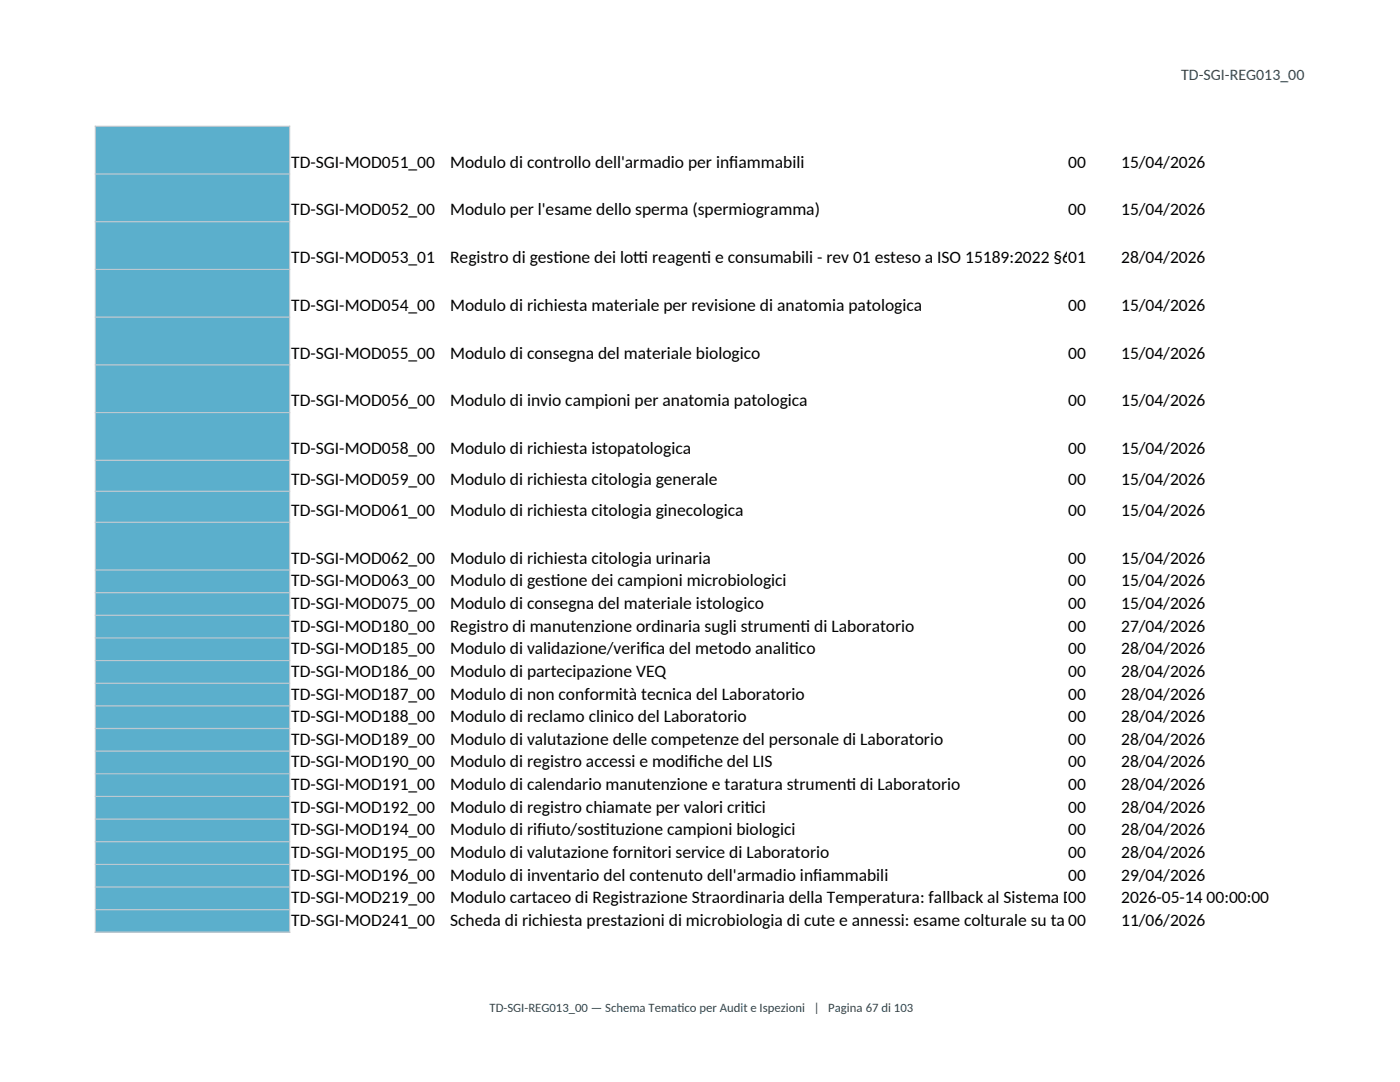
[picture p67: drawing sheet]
<svg xmlns="http://www.w3.org/2000/svg" width="279mm" height="216mm" viewBox="0 0 279 216" stroke-linecap="round" stroke-linejoin="round" font-family="sans-serif">
<defs><g id="words">
<g font-size="3.5">
<text x="58.1" y="33.5">TD-SGI-MOD051_00</text>
<text x="89.8" y="33.5">Modulo di controllo dell'armadio per inf</text>
<text x="145.5" y="33.5">iammabili</text>
<text x="213.2" y="33.5">00</text>
<text x="223.7" y="33.5">15/04/2026</text>
<text x="58.1" y="43">TD-SGI-MOD052_00</text>
<text x="89.8" y="43">Modulo per l'esame dello sperma (spermiogramma)</text>
<text x="213.2" y="43">00</text>
<text x="223.7" y="43">15/04/2026</text>
<text x="58.1" y="52.5">TD-SGI-MOD053_01</text>
<text x="89.8" y="52.5">Registro di gest</text>
<text x="110.4" y="52.5">ione dei lot</text>
<text x="126.4" y="52.5">t</text>
<text x="126.4" y="52.5">i reagent</text>
<text x="140" y="52.5">i e consumabili - rev 01 esteso a ISO 15189:2022 §601</text>
<text x="223.7" y="52.5">28/04/2026</text>
<text x="58.1" y="62">TD-SGI-MOD054_00</text>
<text x="89.8" y="62">Modulo di richiesta materiale per revisione di anatomia patologica</text>
<text x="213.2" y="62">00</text>
<text x="223.7" y="62">15/04/2026</text>
<text x="58.1" y="71.6">TD-SGI-MOD055_00</text>
<text x="89.8" y="71.6">Modulo di consegna del materiale biologico</text>
<text x="213.2" y="71.6">00</text>
<text x="223.7" y="71.6">15/04/2026</text>
<text x="58.1" y="81.1">TD-SGI-MOD056_00</text>
<text x="89.8" y="81.1">Modulo di invio campioni per anatomia patologica</text>
<text x="213.2" y="81.1">00</text>
<text x="223.7" y="81.1">15/04/2026</text>
<text x="58.1" y="90.6">TD-SGI-MOD058_00</text>
<text x="89.8" y="90.6">Modulo di richiesta istopatologica</text>
<text x="213.2" y="90.6">00</text>
<text x="223.7" y="90.6">15/04/2026</text>
<text x="58.1" y="96.8">TD-SGI-MOD059_00</text>
<text x="89.8" y="96.8">Modulo di richiesta citologia generale</text>
<text x="213.2" y="96.8">00</text>
<text x="223.7" y="96.8">15/04/2026</text>
<text x="58.1" y="103">TD-SGI-MOD061_00</text>
<text x="89.8" y="103">Modulo di richiesta citologia ginecologica</text>
<text x="213.2" y="103">00</text>
<text x="223.7" y="103">15/04/2026</text>
<text x="58.1" y="112.5">TD-SGI-MOD062_00</text>
<text x="89.8" y="112.5">Modulo di richiesta citologia urinaria</text>
<text x="213.2" y="112.5">00</text>
<text x="223.7" y="112.5">15/04/2026</text>
<text x="58.1" y="117">TD-SGI-MOD063_00</text>
<text x="89.8" y="117">Modulo di gest</text>
<text x="109.9" y="117">ione dei campioni microbiologici</text>
<text x="213.2" y="117">00</text>
<text x="223.7" y="117">15/04/2026</text>
<text x="58.1" y="121.5">TD-SGI-MOD075_00</text>
<text x="89.8" y="121.5">Modulo di consegna del materiale istologico</text>
<text x="213.2" y="121.5">00</text>
<text x="223.7" y="121.5">15/04/2026</text>
<text x="58.1" y="126">TD-SGI-MOD180_00</text>
<text x="58.1" y="130.6">TD-SGI-MOD185_00</text>
<text x="89.8" y="126">Registro di manutenzione ordinaria sugli strument</text>
<text x="89.8" y="130.6">Modulo di validazione/verif</text>
<text x="127.8" y="130.6">ica del metodo analit</text>
<text x="157.5" y="130.6">ico</text>
<text x="159.8" y="126">i di Laboratorio</text>
<text x="213.2" y="126">00</text>
<text x="213.2" y="130.6">00</text>
<text x="223.7" y="126">27/04/2026</text>
<text x="223.7" y="130.6">28/04/2026</text>
<text x="58.1" y="135.1">TD-SGI-MOD186_00</text>
<text x="89.8" y="135.1">Modulo di partecipazione VEQ</text>
<text x="213.2" y="135.1">00</text>
<text x="223.7" y="135.1">28/04/2026</text>
<text x="58.1" y="139.6">TD-SGI-MOD187_00</text>
<text x="89.8" y="139.6">Modulo di non conformità tecnica del Laboratorio</text>
<text x="213.2" y="139.6">00</text>
<text x="223.7" y="139.6">28/04/2026</text>
<text x="58.1" y="144.1">TD-SGI-MOD188_00</text>
<text x="58.1" y="148.6">TD-SGI-MOD189_00</text>
<text x="89.8" y="144.1">Modulo di reclamo clinico del Laboratorio</text>
<text x="89.8" y="148.6">Modulo di valutazione delle competenze del personale di Laboratorio</text>
<text x="213.2" y="144.1">00</text>
<text x="213.2" y="148.6">00</text>
<text x="223.7" y="144.1">28/04/2026</text>
<text x="223.7" y="148.6">28/04/2026</text>
<text x="58.1" y="153.1">TD-SGI-MOD190_00</text>
<text x="89.8" y="153.1">Modulo di registro accessi e modif</text>
<text x="137.4" y="153.1">iche del LIS</text>
<text x="213.2" y="153.1">00</text>
<text x="223.7" y="153.1">28/04/2026</text>
<text x="58.1" y="157.7">TD-SGI-MOD191_00</text>
<text x="89.8" y="157.7">Modulo di calendario manutenzione e taratura strument</text>
<text x="168.9" y="157.7">i di Laboratorio</text>
<text x="213.2" y="157.7">00</text>
<text x="223.7" y="157.7">28/04/2026</text>
<text x="58.1" y="162.2">TD-SGI-MOD192_00</text>
<text x="58.1" y="166.7">TD-SGI-MOD194_00</text>
<text x="89.8" y="162.2">Modulo di registro chiamate per valori crit</text>
<text x="89.8" y="166.7">Modulo di rif</text>
<text x="107.2" y="166.7">iuto/sost</text>
<text x="119.8" y="166.7">ituzione campioni biologici</text>
<text x="148.6" y="162.2">ici</text>
<text x="213.2" y="162.2">00</text>
<text x="213.2" y="166.7">00</text>
<text x="223.7" y="162.2">28/04/2026</text>
<text x="223.7" y="166.7">28/04/2026</text>
<text x="58.1" y="171.2">TD-SGI-MOD195_00</text>
<text x="89.8" y="171.2">Modulo di valutazione fornitori service di Laboratorio</text>
<text x="213.2" y="171.2">00</text>
<text x="223.7" y="171.2">28/04/2026</text>
<text x="58.1" y="175.7">TD-SGI-MOD196_00</text>
<text x="89.8" y="175.7">Modulo di inventario del contenuto dell'armadio inf</text>
<text x="162.3" y="175.7">iammabili</text>
<text x="213.2" y="175.7">00</text>
<text x="223.7" y="175.7">29/04/2026</text>
<text x="58.1" y="180.3">TD-SGI-MOD219_00</text>
<text x="58.1" y="184.8">TD-SGI-MOD241_00</text>
<text x="89.8" y="180.3">Modulo cartaceo di Registrazione Straordinaria della Temperatura: fallback al Sistema Di</text>
<text x="89.8" y="184.8">Scheda di richiesta prestazioni di microbiologia di cute e annessi: esame colturale su ta 00</text>
<text x="213.2" y="180.3">00</text>
<text x="223.7" y="180.3">2026-05-14 00:00:00</text>
<text x="223.7" y="184.8">11/06/2026</text>
</g>
<text font-size="3.2" fill="#1b505f" x="235.7" y="15.9">TD-SGI-REG013_00</text>
<g font-size="2.5" fill="#1b505f">
<text x="97.7" y="201.9">TD-SGI-REG013_00 — Schema Temat</text>
<text x="135.2" y="201.9">ico per Audit e Ispezioni | Pagina 67 di 103</text>
</g>
</g></defs>
<path d="M19 25.2h38.8v160.8h-38.8z" fill-rule="evenodd" fill="#5bafcc"/>
<g fill="none" stroke="#bfc9d1" stroke-width=".24">
<path d="M18.9 25.2h39M18.9 34.7h39M19 25.1v161M57.8 25.1v161M18.9 44.2h39M18.9 53.8h39M18.9 63.3h39M18.9 72.8h39M18.9 82.3h39M18.9 91.9h39M18.9 98h39M18.9 104.2h39"/>
<path d="M18.9 113.7h39M18.9 118.3h39M18.9 122.8h39M18.9 127.3h39M18.9 131.8h39M18.9 136.3h39M18.9 140.9h39M18.9 145.4h39M18.9 149.9h39M18.9 154.4h39M18.9 158.9h39M18.9 163.4h39"/>
<path d="M18.9 168h39M18.9 172.5h39M18.9 177h39M18.9 181.5h39M18.9 186h39"/>
</g>
<use href="#words"/>
</svg>
